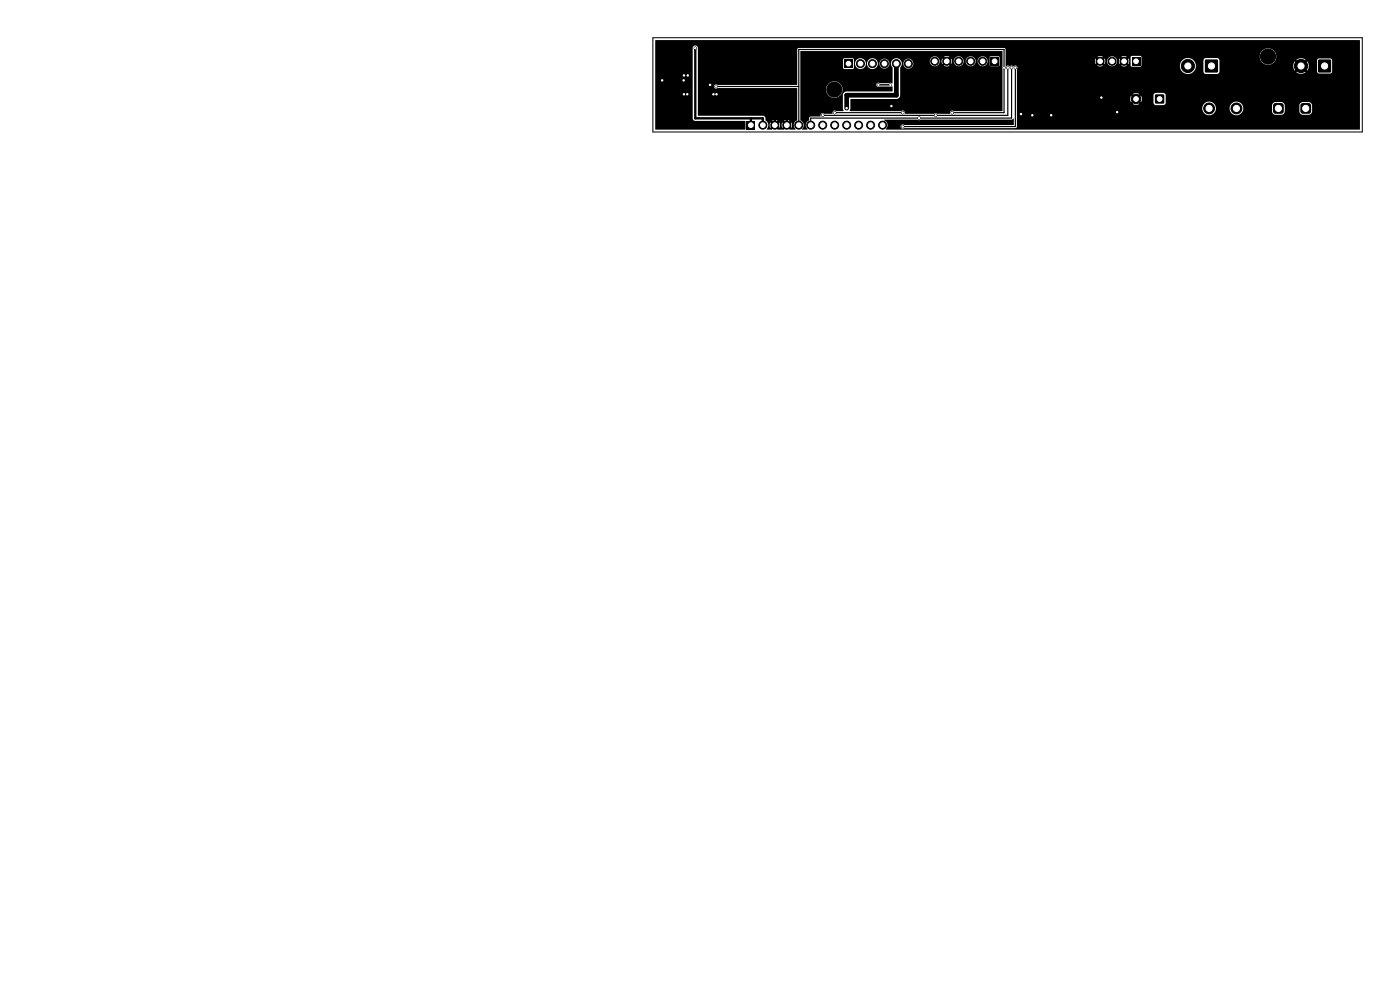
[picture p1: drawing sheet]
<svg xmlns="http://www.w3.org/2000/svg" width="297mm" height="210mm" viewBox="0 0 297 210" stroke-linecap="round" stroke-linejoin="round" font-family="sans-serif">
<path d="M139 8.5l149.5 .1v3.3h-17.7l-.1-.2a1.75 1.75 0 0 0-1.9-1.4 1.75 1.75 0 0 0-1.5 1.8h-25.1l-.3-.2-1.8-.1-.2 .3v.8h-.3l-.2-.5-.5 .5-.3-.4 .4-.4a1.1 1.1 0 0 0-1.1 0l.4 .4-.3 .4-.5-.5-.1 .5h-.4a1.05 1.05 0 0 0-1.1-1 1.05 1.05 0 0 0-1 1h-.4l-.2-.5-.4 .5-.4-.4 .5-.4a1.1 1.1 0 0 0-1.2 0l.5 .4-.4 .4-.5-.5a1.1 1.1 0 0 0 0 1.2l.5-.5 .4 .4-.5 .4a1.1 1.1 0 0 0 1.2 0l-.5-.4 .4-.4 .4 .5 .2-.7h.4v.2a1.06 1.06 0 0 0 1.1 1 1.06 1.06 0 0 0 1-1.2h.4l.1 .7 .5-.5 .3 .4-.4 .4a1.1 1.1 0 0 0 1.1 0l-.4-.4 .3-.4 .5 .5 .2-.7h.3l.1 1.2h2l.2-.2v-1.8h25.1l.1 .7h-8.7l-.4-.5h-2.5l-.5 .4v1.2h-1.6a1.7 1.7 0 0 0-2.6-1.4 1.7 1.7 0 0 0 0 3 1.7 1.7 0 0 0 2.6-1.4v-.2h1.6v1.4l.4 .4h2.5l.5-.4v-2.5h8.7l.1 .2a1.76 1.76 0 0 0 2.1 .7 1.76 1.76 0 0 0 1.2-1.8h17.7v.9h-5.9l-.4-.4h-2.4l-.4 .4v1.1h-1.7l-.4-.9-.7 .8-.3-.4 .7-.7a1.63 1.63 0 0 0-2 0l.8 .7-.4 .4-.7-.8-.1 .1a1.64 1.64 0 0 0 .1 1.9l.7-.8 .4 .4-.8 .7 .1 .1a1.64 1.64 0 0 0 1.9-.1l-.7-.7 .3-.4 .7 .8 .4-1.1h1.7v1.3l.2 .4h2.6l.4-.4v-2.4h5.9v7.4h-41.2l-.4-.5h-1.7l-.4 .3-.1 .9h-2.4l-.3-.6-.5 .6-.4-.4 .6-.5a1.24 1.24 0 0 0-1.4 0l.6 .5-.4 .4-.6-.6a1.24 1.24 0 0 0 .1 1.4l.5-.6 .4 .4-.6 .6a1.25 1.25 0 0 0 1.4-.1l-.6-.5 .4-.4 .5 .6 .3-.8h2.4v1l.3 .3 1.9 .1 .4-.4v-1.7h41.2v2.2h-10.1l-.2-.5-.3-.2-1.5-.1a.77 .77 0 0 0-.7 .8h-3.1l-.2-.5-.3-.2-1.5-.1-.7 .5v.8h-6.1l-.1-.2a1.45 1.45 0 0 0-1.5-1.2 1.45 1.45 0 0 0-1.3 1.4h-2.9l-.1-.2a1.45 1.45 0 0 0-2.3-.8 1.45 1.45 0 0 0 .3 2.4 1.45 1.45 0 0 0 2.1-1.4h2.9v.2a1.45 1.45 0 0 0 1.5 1.4 1.45 1.45 0 0 0 1.4-1.6h6.1v.7a.77 .77 0 0 0 .7 .8l1.4-.1 .4-.2 .2-.5v-1.2h3.1v1.2a.77 .77 0 0 0 .7 .8l1.4-.1 .4-.2 .2-.5v-1.2h10.1v5h-100.6a1.23 1.23 0 0 0-.4-2h27.1l.3-.2h.2l-.1 1.3h-23.2a.47 .47 0 0 0-.6 0 .47 .47 0 0 0 0 .7 .47 .47 0 0 0 .7 0h23.6l.2-.3v-12.2a.52 .52 0 0 0 0-.7 .52 .52 0 0 0-.8 0l-.2-.1-.5 .2-.3-.2-.6 .1v-3.5l-.3-.3h-43.6l-.3 .3v7.5h-16.9a.47 .47 0 0 0-.6 0 .47 .47 0 0 0 0 .7 .47 .47 0 0 0 .7 0h16.8v6.8l-.1 .1a1.12 1.12 0 0 0-.2 1.8l-1.3 .1-.5-.5 .4-.3 .4 .4a1.1 1.1 0 0 0 0-1.1l-.4 .4-.4-.3 .5-.5a1.1 1.1 0 0 0-1.2 0l.5 .5-.4 .3-.4-.4a1.1 1.1 0 0 0 0 1.1l.4-.4 .4 .3-.5 .5h-1.3l-.5-.5 .4-.3 .4 .4a1.1 1.1 0 0 0 0-1.1l-.4 .4-.4-.3 .4-.5a1.1 1.1 0 0 0-1.1 0l.4 .5-.3 .3-.5-.4a1.1 1.1 0 0 0 0 1.1l.5-.4 .3 .3-.4 .5h-1.1a1.46 1.46 0 0 0-.1-1.8l-.2-.2-.1-.7-.4-.3h-13.8v-14.4l-.3-.3a.56 .56 0 0 0-.8 .3v15.1l.1 .2 .3 .3h10.7v1.8h-19.1zM169.8 10.8l42.9 .1v1.2h-.6l-.2-.2-1.8 .1-.1 .9h-.5a1.06 1.06 0 0 0-1-1 1.06 1.06 0 0 0-1.1 1h-.4l-.1-.2a1.06 1.06 0 0 0-1.1-.8 1.06 1.06 0 0 0-.9 1h-.5v-.2a1.05 1.05 0 0 0-1.1-.7 1.05 1.05 0 0 0-1 .9h-.4l-.1-.5-.5 .5-.3-.4 .4-.4a1.1 1.1 0 0 0-1.1 0l.4 .4-.3 .4-.5-.5-.2 .5h-.3a1.05 1.05 0 0 0-1.3-.9 1.05 1.05 0 0 0-.8 1.4h-3.5l-.1-.2a1.06 1.06 0 0 0-1.7-.5 1.06 1.06 0 0 0 .3 1.8 1.06 1.06 0 0 0 1.5-1.1l3.6 .1a1.06 1.06 0 0 0 1.2 .5 1.06 1.06 0 0 0 .8-1.1h.3l.2 .7 .5-.5 .3 .4-.4 .4a1.1 1.1 0 0 0 1.1 0l-.4-.4 .3-.4 .5 .5 .1-.7h.4v.2a1.06 1.06 0 0 0 1.2 1 1.06 1.06 0 0 0 .9-1.2h.5v.2a1.06 1.06 0 0 0 1.1 1 1.06 1.06 0 0 0 1-1.2h.4v.2a1.06 1.06 0 0 0 1.2 1 1.06 1.06 0 0 0 .9-1.2h.5l.1 1.1h1.8l.2-.1v-1.8h.6v1.9l-.1 .3 .1 .4v8.8l-10.3 .1a.51 .51 0 0 0-.7-.1 .51 .51 0 0 0-.2 .6h-2.6l-.5-.1-.3 .1h-6.1a.58 .58 0 0 0-.8-.6h-11l.2-.5 .1-2h9.7l.5-.2 .3-.5v-5.9a1.16 1.16 0 0 0-.3-1.9 1.16 1.16 0 0 0-1.7 .9h-.3l-.1-.2a1.05 1.05 0 0 0-1.1-.7 1.05 1.05 0 0 0-.9 .9h-.4v-.2a1.15 1.15 0 0 0-1.2-.9 1.15 1.15 0 0 0-1.1 1.1h-.2l-.3-.6a1.15 1.15 0 0 0-1.6-.2h-.6l-.3-.3-1.9 .1-.1 .2v1.9l.2 .2 1.9-.1 .2-.2v-1.8h.6a1.15 1.15 0 0 0 .3 2 1.15 1.15 0 0 0 1.6-1.2h.2v.2a1.15 1.15 0 0 0 1.3 1.1 1.15 1.15 0 0 0 1-1.3h.4v.2a1.06 1.06 0 0 0 1.1 1 1.06 1.06 0 0 0 1-1.2h.3l.1 .5 .3 .5v3.2h-2.8a.46 .46 0 0 0-.6 .1 .46 .46 0 0 0 0 .7 .46 .46 0 0 0 .7 0l2.3 .1 .3-.2 .1 .6h-10.6a1.75 1.75 0 0 0-2.7-1.4 1.75 1.75 0 0 0 0 3 1.75 1.75 0 0 0 2.7-1.4v-.2h10.6l-.1 .5h-9.9l-.4 .3-.2 .4v2.9l.2 .5-1.6 .1a.51 .51 0 0 0-.6-.1 .51 .51 0 0 0-.2 .6h-1.7a.51 .51 0 0 0-.6 0 .51 .51 0 0 0-.2 .6h-2.2l-.2 .2v.6a1.18 1.18 0 0 0-.4 1.9l-1.1 .1-.1-.1a1.14 1.14 0 0 0-.3-1.9zM179.2 12.7h1.7v1.7h-1.7zM210.2 12.2h1.7v1.7h-1.7zM240.2 12.2h1.7v1.7h-1.7zM255.7 12.7h2.6v2.6h-2.6zM279.7 12.7h2.6v2.6h-2.6zM158.4 25.7h1.7v1.7h-1.7zM245.1 20.1h1.8v1.8h-1.8zM270.2 22l.4-.1h1.2l.4 .1 .2 .4v1.2l-.2 .4-.4 .2h-1.2l-.4-.2-.1-.4v-1.2zM276 22l.4-.1h1.2l.4 .1 .2 .4v1.2l-.2 .4-.4 .2h-1.2l-.4-.2-.1-.4v-1.2z" fill="#000"/>
<g fill="#000" stroke="#000" stroke-width=".21">
<circle cx="140.5" cy="17" r=".25"/>
<circle cx="145" cy="17" r=".25"/>
<circle cx="145.1" cy="16" r=".25"/>
<circle cx="145.9" cy="16" r=".25"/>
<circle cx="147.5" cy="10.2" r=".25"/>
<circle cx="150.6" cy="18" r=".25"/>
<circle cx="151.4" cy="20" r=".25"/>
<circle cx="151.9" cy="18.3" r=".25"/>
<circle cx="152" cy="20" r=".25"/>
<circle cx="177" cy="19" r="1.6"/>
<circle cx="182.5" cy="13.5" r=".85"/>
<circle cx="185.1" cy="13.5" r=".85"/>
<circle cx="186.4" cy="18" r=".25"/>
<circle cx="187.6" cy="13.5" r=".85"/>
<circle cx="188.9" cy="18" r=".25"/>
<circle cx="190.2" cy="13.5" r=".85"/>
<circle cx="192.7" cy="13.5" r=".85"/>
<circle cx="198.3" cy="13" r=".85"/>
<circle cx="200.8" cy="13" r=".85"/>
<circle cx="203.4" cy="13" r=".85"/>
<circle cx="205.9" cy="13" r=".85"/>
<circle cx="208.5" cy="13" r=".85"/>
<circle cx="213" cy="14.4" r=".25"/>
<circle cx="213.8" cy="14.3" r=".25"/>
<circle cx="214.6" cy="14.4" r=".25"/>
<circle cx="215.4" cy="14.3" r=".25"/>
<circle cx="233.4" cy="13" r=".85"/>
<circle cx="235.9" cy="13" r=".85"/>
<circle cx="238.5" cy="13" r=".85"/>
<circle cx="252" cy="14" r="1.4"/>
<circle cx="269" cy="12" r="1.6"/>
<circle cx="276" cy="14" r="1.4"/>
<circle cx="145.1" cy="20" r=".25"/>
<circle cx="145.8" cy="20" r=".25"/>
<circle cx="161.8" cy="26.5" r=".85"/>
<circle cx="164.4" cy="26.5" r=".85"/>
<circle cx="166.9" cy="26.5" r=".85"/>
<circle cx="169.5" cy="26.5" r=".85"/>
<circle cx="172" cy="26.5" r=".85"/>
<circle cx="174.5" cy="24.5" r=".25"/>
<circle cx="174.5" cy="26.5" r=".85"/>
<circle cx="177.1" cy="26.5" r=".85"/>
<circle cx="177.1" cy="23.9" r=".25"/>
<circle cx="179.6" cy="26.5" r=".85"/>
<circle cx="179.6" cy="23" r=".25"/>
<circle cx="182.2" cy="26.5" r=".85"/>
<circle cx="184.7" cy="26.5" r=".85"/>
<circle cx="187.2" cy="26.5" r=".85"/>
<circle cx="189.1" cy="22.5" r=".25"/>
<circle cx="191.5" cy="23.9" r=".25"/>
<circle cx="191.5" cy="26.8" r=".25"/>
<circle cx="195" cy="25" r=".25"/>
<circle cx="198.5" cy="24.5" r=".25"/>
<circle cx="202" cy="23.9" r=".25"/>
<circle cx="216.6" cy="24.2" r=".25"/>
<circle cx="219" cy="24.5" r=".25"/>
<circle cx="223" cy="24.5" r=".25"/>
<circle cx="233.7" cy="20.7" r=".25"/>
<circle cx="237" cy="23.8" r=".25"/>
<circle cx="241" cy="21" r="1"/>
<circle cx="256.5" cy="23" r="1.15"/>
<circle cx="262.3" cy="23" r="1.15"/>
</g>
<path d="M147.5 10.2v14.9h14.3v1.5M159.3 25.1v1.5M164.4 24.3v2.3M166.9 24.3v2.3" fill="none" stroke="#000" stroke-width=".5"/>
<path d="M190.2 13.5v6.7h-10.6v2.8" fill="none" stroke="#000" stroke-width="1"/>
<path d="M186.4 18h2.5" fill="none" stroke="#000" stroke-width=".3"/>
<path d="M151.9 18.4h17.6M213.8 14.4v10.1h-39.3M214.6 14.4v10.7h-42.6v1.5M215.4 14.4v12.5h-23.9M177.1 23.9h14.4M202 23.9h11v-13.4h-43.5v16.1" fill="none" stroke="#000" stroke-width=".25"/>
<path d="M138.5 8h150.5v20h-150.5z" fill="none" stroke="#000" stroke-width=".21"/>
<g fill="#fff" stroke="#fff" stroke-width=".21">
<circle cx="147.5" cy="10.2" r=".15"/>
<circle cx="179.6" cy="23" r=".15"/>
<circle cx="188.9" cy="18" r=".15"/>
<circle cx="186.4" cy="18" r=".15"/>
<circle cx="214.6" cy="14.4" r=".15"/>
<circle cx="195" cy="25" r=".15"/>
<circle cx="191.5" cy="23.9" r=".15"/>
<circle cx="191.5" cy="26.8" r=".15"/>
<circle cx="215.4" cy="14.4" r=".15"/>
<circle cx="177.1" cy="23.9" r=".15"/>
<circle cx="213.8" cy="14.4" r=".15"/>
<circle cx="174.5" cy="24.4" r=".15"/>
<circle cx="198.5" cy="24.5" r=".15"/>
<circle cx="213" cy="14.4" r=".15"/>
<circle cx="151.9" cy="18.4" r=".15"/>
<circle cx="202" cy="23.9" r=".15"/>
<circle cx="145.9" cy="16" r=".15"/>
<circle cx="140.5" cy="17" r=".15"/>
<circle cx="145.1" cy="20" r=".15"/>
<circle cx="145.8" cy="20" r=".15"/>
<circle cx="216.6" cy="24.2" r=".15"/>
<circle cx="237" cy="23.8" r=".15"/>
<circle cx="145" cy="17" r=".15"/>
<circle cx="150.6" cy="18" r=".15"/>
<circle cx="223" cy="24.4" r=".15"/>
<circle cx="151.4" cy="20" r=".15"/>
<circle cx="233.7" cy="20.7" r=".15"/>
<circle cx="219" cy="24.4" r=".15"/>
<circle cx="189.1" cy="22.5" r=".15"/>
<circle cx="145.1" cy="16" r=".15"/>
<circle cx="152" cy="20" r=".15"/>
<circle cx="241" cy="13" r=".5"/>
<circle cx="238.5" cy="13" r=".5"/>
<circle cx="235.9" cy="13" r=".5"/>
<circle cx="233.4" cy="13" r=".5"/>
<circle cx="257" cy="14" r=".65"/>
<circle cx="252" cy="14" r=".65"/>
<circle cx="281" cy="14" r=".65"/>
<circle cx="276" cy="14" r=".65"/>
<circle cx="159.3" cy="26.5" r=".5"/>
<circle cx="161.8" cy="26.5" r=".5"/>
<circle cx="164.4" cy="26.5" r=".5"/>
<circle cx="166.9" cy="26.5" r=".5"/>
<circle cx="169.5" cy="26.5" r=".5"/>
<circle cx="172" cy="26.5" r=".5"/>
<circle cx="174.5" cy="26.5" r=".5"/>
<circle cx="177.1" cy="26.5" r=".5"/>
<circle cx="179.6" cy="26.5" r=".5"/>
<circle cx="182.2" cy="26.5" r=".5"/>
<circle cx="184.7" cy="26.5" r=".5"/>
<circle cx="187.2" cy="26.5" r=".5"/>
<circle cx="180" cy="13.5" r=".5"/>
<circle cx="182.5" cy="13.5" r=".5"/>
<circle cx="185.1" cy="13.5" r=".5"/>
<circle cx="187.6" cy="13.5" r=".5"/>
<circle cx="190.2" cy="13.5" r=".5"/>
<circle cx="192.7" cy="13.5" r=".5"/>
<circle cx="211" cy="13" r=".5"/>
<circle cx="208.5" cy="13" r=".5"/>
<circle cx="205.9" cy="13" r=".5"/>
<circle cx="203.4" cy="13" r=".5"/>
<circle cx="200.8" cy="13" r=".5"/>
<circle cx="198.3" cy="13" r=".5"/>
<circle cx="246" cy="21" r=".5"/>
<circle cx="241" cy="21" r=".5"/>
<circle cx="277" cy="23" r=".65"/>
<circle cx="271.2" cy="23" r=".65"/>
<circle cx="262.3" cy="23" r=".65"/>
<circle cx="256.5" cy="23" r=".65"/>
</g>
</svg>
